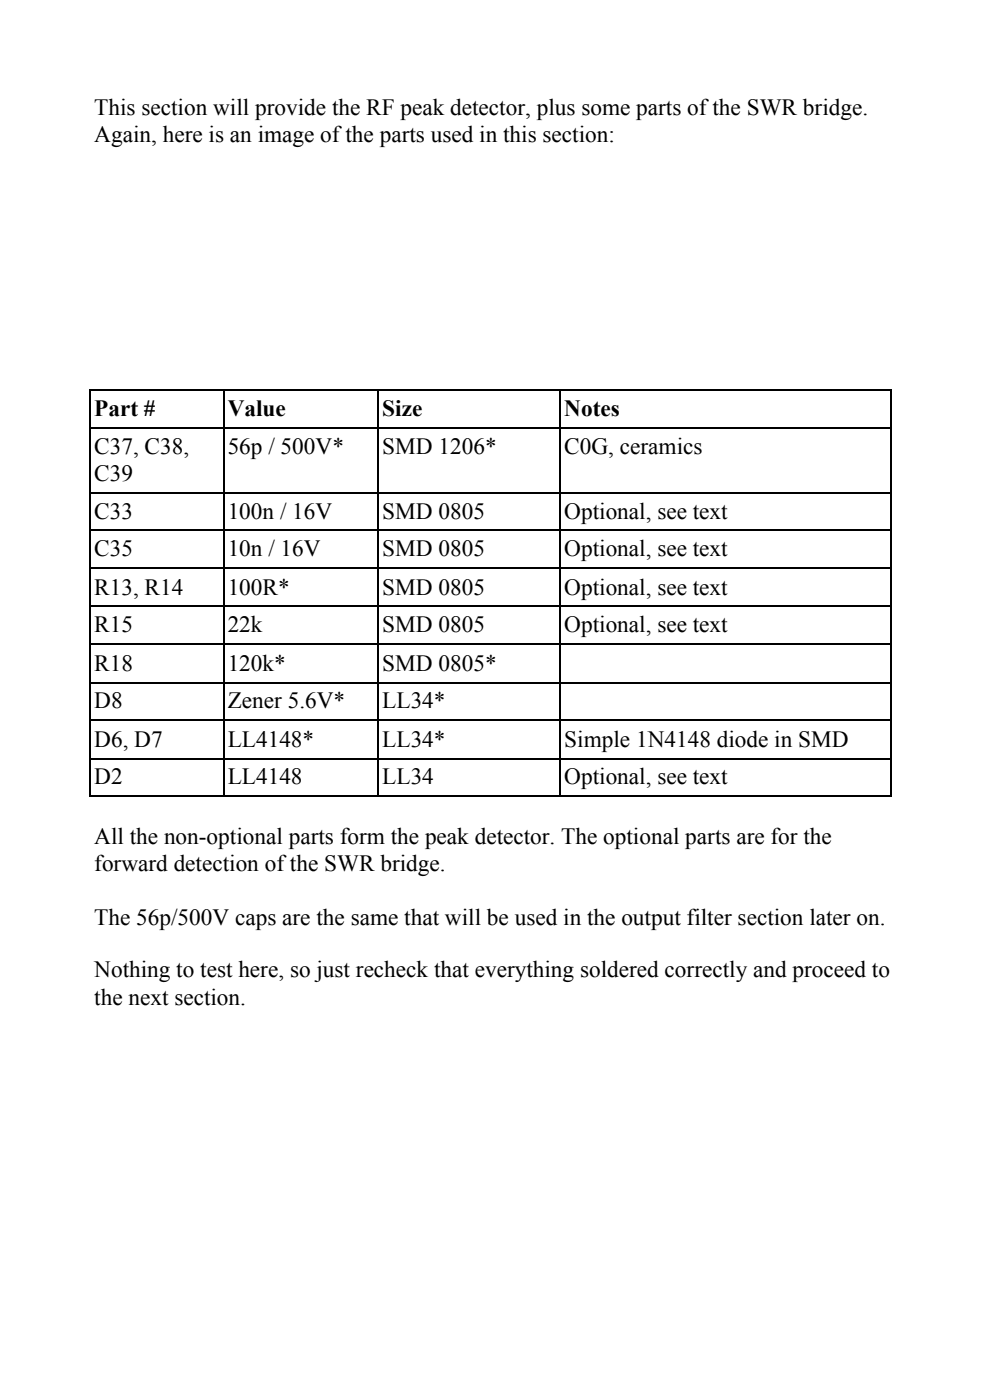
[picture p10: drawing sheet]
<svg xmlns="http://www.w3.org/2000/svg" width="210mm" height="297mm" viewBox="0 0 210 297" stroke-linecap="round" stroke-linejoin="round" font-family="sans-serif">
<defs><g id="words">
<g font-size="4.9">
<text x="20" y="24.4">This section will provide the RF peak detector, plus some parts ofthe SWR bridge.</text>
<text x="20" y="30.2">Again, here is an image ofthe parts used in this section:</text>
<text x="20" y="88.4">Part #</text>
<text x="48.4" y="88.4">Value</text>
<text x="81.2" y="88.4">Size</text>
<text x="119.8" y="88.4">Notes</text>
<text x="20" y="96.4">C37, C38,</text>
<text x="48.4" y="96.4">56p / 500V*</text>
<text x="81.2" y="96.4">SMD 1206*</text>
<text x="119.8" y="96.4">C0G, ceramics</text>
<text x="20" y="102.2">C39</text>
<text x="20" y="110.2">C33</text>
<text x="48.4" y="110.2">100n / 16V</text>
<text x="81.2" y="110.2">SMD 0805</text>
<text x="119.8" y="110.2">Optional, see text</text>
<text x="20" y="118.1">C35</text>
<text x="48.4" y="118.1">10n / 16V</text>
<text x="81.2" y="118.1">SMD 0805</text>
<text x="119.8" y="118.1">Optional, see text</text>
<text x="20" y="126.3">R13, R14</text>
<text x="48.4" y="126.3">100R*</text>
<text x="81.2" y="126.3">SMD 0805</text>
<text x="119.8" y="126.3">Optional, see text</text>
<text x="20" y="134.3">R15</text>
<text x="48.4" y="134.3">22k</text>
<text x="81.2" y="134.3">SMD 0805</text>
<text x="119.8" y="134.3">Optional, see text</text>
<text x="20" y="142.5">R18</text>
<text x="48.4" y="142.5">120k*</text>
<text x="81.2" y="142.5">SMD 0805*</text>
<text x="20" y="150.4">D8</text>
<text x="48.4" y="150.4">Zener 5.6V*</text>
<text x="81.2" y="150.4">LL34*</text>
<text x="20" y="158.6">D6, D7</text>
<text x="48.4" y="158.6">LL4148*</text>
<text x="81.2" y="158.6">LL34*</text>
<text x="119.8" y="158.6">Simple 1N4148 diode in SMD</text>
<text x="20" y="166.6">D2</text>
<text x="48.4" y="166.6">LL4148</text>
<text x="81.2" y="166.6">LL34</text>
<text x="119.8" y="166.6">Optional, see text</text>
<text x="20" y="179.3">All the non-optional parts form the peak detector. The optional parts are for the</text>
<text x="20" y="185.1">forward detection ofthe SWR bridge.</text>
<text x="20" y="196.5">The 56p/500V caps are the same that will be used in the output filter section later on.</text>
<text x="20" y="207.6">Nothing to test here, so just recheck that everything soldered correctly and proceed to</text>
<text x="20" y="213.4">the next section.</text>
</g>
</g></defs>
<g fill="none" stroke="#000" stroke-width=".26">
<path d="M19.1 91h170.2M19.1 82.8h170.2M19.2 82.6v86.6M47.5 82.6v86.6M80.4 82.6v86.6M119 82.6v86.6M189.2 82.6v86.6M19.1 112.7h170.2M19.1 104.7h170.2M19.1 136.8h170.2M19.1 128.8h170.2M19.1 120.6h170.2"/>
<path d="M19.1 152.9h170.2M19.1 145h170.2M19.1 161.1h170.2M19.1 169.1h170.2"/>
</g>
<path d="M0 297.4h210.3z" fill="#fff"/>
<use href="#words"/>
</svg>
